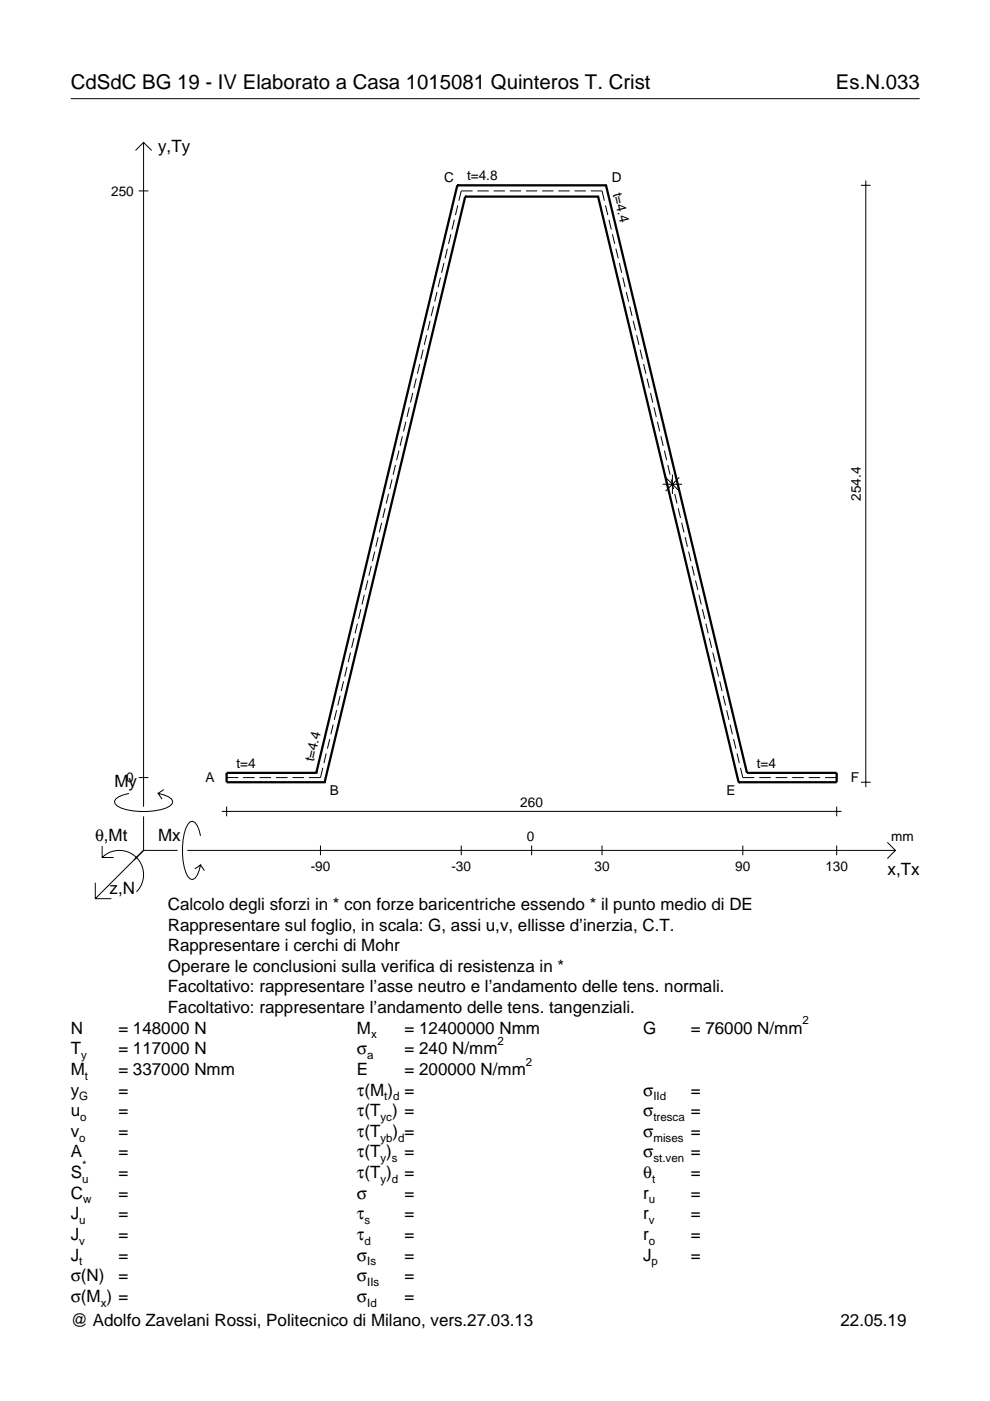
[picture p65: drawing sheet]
<svg xmlns="http://www.w3.org/2000/svg" width="210mm" height="297mm" viewBox="0 0 210 297" stroke-linecap="round" stroke-linejoin="round" font-family="sans-serif">
<defs><g id="words">
<g font-size="4.3">
<text x="15" y="18.9">CdSdC BG 19 - IV Elaborato a Casa 1015081 Quinteros T. Crist</text>
<text x="177.2" y="18.9">Es.N.033</text>
</g>
<g font-size="3.6">
<text x="33.5" y="32.3">y,Ty</text>
<text x="24.3" y="166.9">My</text>
<text x="20.1" y="178.2">θ,Mt</text>
<text x="33.5" y="178.2">Mx</text>
<text x="188.2" y="185.5">x,Tx</text>
<text x="23.2" y="189.6">z,N</text>
<text x="35.6" y="192.9">Calcolo degli sforzi in * con forze baricentriche essendo * il punto medio di DE</text>
<text x="35.6" y="197.3">Rappresentare sul foglio, in scala: G, assi u,v, ellisse d’inerzia, C.T.</text>
<text x="35.6" y="201.7">Rappresentare i cerchi di Mohr</text>
<text x="35.6" y="206">Operare le conclusioni sulla verifica di resistenza in *</text>
<text x="35.6" y="210.4">Facoltativo: rappresentare l’asse neutro e l’andamento delle tens. normali.</text>
<text x="35.6" y="214.8">Facoltativo: rappresentare l’andamento delle tens. tangenziali.</text>
<text x="15" y="219.2">N</text>
<text x="25.1" y="219.2">= 148000 N</text>
<text x="75.7" y="219.2">M</text>
<text x="85.8" y="219.2">= 12400000 Nmm</text>
<text x="136.4" y="219.2">G</text>
<text x="146.5" y="219.2">= 76000 N/mm</text>
<text x="15" y="227.9">M</text>
<text x="15" y="223.5">T</text>
<text x="25.1" y="227.9">= 337000 Nmm</text>
<text x="25.1" y="223.5">= 117000 N</text>
<text x="75.7" y="223.5">σ</text>
<text x="75.7" y="227.9">E</text>
<text x="85.8" y="223.5">= 240 N/mm</text>
<text x="85.8" y="227.9">= 200000 N/mm</text>
<text x="15" y="232.3">y</text>
<text x="25.1" y="232.3">=</text>
<text x="75.7" y="232.3">τ(M ) =</text>
<text x="136.4" y="232.3">σ</text>
<text x="146.5" y="232.3">=</text>
<text x="15" y="236.7">u</text>
<text x="25.1" y="236.7">=</text>
<text x="75.7" y="236.7">τ(T ) =</text>
<text x="136.4" y="236.7">σ</text>
<text x="146.5" y="236.7">=</text>
<text x="15" y="245.4">A</text>
<text x="15" y="241">v</text>
<text x="25.1" y="241">=</text>
<text x="25.1" y="245.4">=</text>
<text x="75.7" y="245.4">τ(T )</text>
<text x="75.7" y="241">τ(T</text>
<text x="83.3" y="241">) =</text>
<text x="85.8" y="245.4">=</text>
<text x="136.4" y="241">σ</text>
<text x="136.4" y="245.4">σ</text>
<text x="146.5" y="241">=</text>
<text x="146.5" y="245.4">=</text>
<text x="15" y="249.8">S</text>
<text x="25.1" y="249.8">=</text>
<text x="75.7" y="249.8">τ(T )</text>
<text x="85.8" y="249.8">=</text>
<text x="136.4" y="249.8">θ</text>
<text x="146.5" y="249.8">=</text>
<text x="15" y="254.2">C</text>
<text x="25.1" y="254.2">=</text>
<text x="75.7" y="254.2">σ</text>
<text x="85.8" y="254.2">=</text>
<text x="136.4" y="254.2">r</text>
<text x="146.5" y="254.2">=</text>
<text x="15" y="262.9">J</text>
<text x="15" y="258.5">J</text>
<text x="25.1" y="262.9">=</text>
<text x="25.1" y="258.5">=</text>
<text x="75.7" y="258.5">τ</text>
<text x="75.7" y="262.9">τ</text>
<text x="85.8" y="258.5">=</text>
<text x="85.8" y="262.9">=</text>
<text x="136.4" y="262.9">r</text>
<text x="136.4" y="258.5">r</text>
<text x="146.5" y="262.9">=</text>
<text x="146.5" y="258.5">=</text>
<text x="15" y="267.3">J</text>
<text x="25.1" y="267.3">=</text>
<text x="75.7" y="267.3">σ</text>
<text x="85.8" y="267.3">=</text>
<text x="136.4" y="267.3">J</text>
<text x="146.5" y="267.3">=</text>
<text x="15" y="271.7">σ(N)</text>
<text x="25.1" y="271.7">=</text>
<text x="75.7" y="271.7">σ</text>
<text x="85.8" y="271.7">=</text>
<text x="15" y="276">σ(M ) =</text>
<text x="15" y="281.2">@ Adolfo Zavelani Rossi, Politecnico di Milano, vers.27.03.13</text>
<text x="75.7" y="276">σ</text>
<text x="85.8" y="276">=</text>
<text x="178.2" y="281.2">22.05.19</text>
</g>
<g font-size="2.9">
<text x="23.6" y="41.5">250</text>
<text x="94.2" y="38.6">C</text>
<text x="99" y="38.3">t=4.8</text>
<text x="129.7" y="38.6">D</text>
<text x="130" y="41.1" transform="rotate(77 130 41.1)">t=4.4</text>
<text x="182.5" y="106.2" transform="rotate(-90 182.5 106.2)">254.4</text>
<text x="66.5" y="161.6" transform="rotate(-77 66.5 161.6)">t=4.4</text>
<text x="26.8" y="165.9">0</text>
<text x="43.6" y="165.8">A</text>
<text x="50.1" y="162.8">t=4</text>
<text x="160.4" y="162.8">t=4</text>
<text x="180.4" y="165.8">F</text>
<text x="69.9" y="168.5">B</text>
<text x="110.3" y="171">260</text>
<text x="154" y="168.5">E</text>
<text x="111.7" y="178.2">0</text>
<text x="189" y="178.2">mm</text>
<text x="65.9" y="184.7">-90</text>
<text x="95.7" y="184.7">-30</text>
<text x="126" y="184.7">30</text>
<text x="155.9" y="184.7">90</text>
<text x="175" y="184.7">130</text>
</g>
<g font-size="2.4">
<text x="78.7" y="220.2">x</text>
<text x="105.5" y="221.5">2</text>
<text x="170.2" y="217.2">2</text>
<text x="17.2" y="224.5">y</text>
<text x="77.9" y="224.5">a</text>
<text x="111.5" y="225.9">2</text>
<text x="16.8" y="233.3">G</text>
<text x="18" y="228.9">t</text>
<text x="81.5" y="233.3">t d</text>
<text x="138.5" y="233.3">IId</text>
<text x="17" y="237.7">o</text>
<text x="80.7" y="237.7">yc</text>
<text x="138.5" y="237.7">tresca</text>
<text x="16.8" y="242">o</text>
<text x="80.7" y="242">yb d</text>
<text x="138.5" y="242">mises</text>
<text x="17.4" y="250.8">u</text>
<text x="17.4" y="247.8">*</text>
<text x="80.7" y="246.4">y s</text>
<text x="80.7" y="250.8">y d</text>
<text x="138.2" y="250.8">t</text>
<text x="138.5" y="246.4">st.ven</text>
<text x="17.6" y="255.2">w</text>
<text x="137.6" y="255.2">u</text>
<text x="16.8" y="263.9">v</text>
<text x="16.8" y="259.5">u</text>
<text x="77.3" y="259.5">s</text>
<text x="77.3" y="263.9">d</text>
<text x="137.6" y="263.9">o</text>
<text x="137.6" y="259.5">v</text>
<text x="16.8" y="268.3">t</text>
<text x="77.9" y="268.3">Is</text>
<text x="138.2" y="268.3">p</text>
<text x="77.9" y="272.7">IIs</text>
<text x="21.4" y="277">x</text>
<text x="77.9" y="277">Id</text>
</g>
</g></defs>
<g fill="none" stroke="#000" stroke-width=".21">
<path d="M15 20.9h180M28.7 31.9l1.7-1.7 1.8 1.7M30.4 30.2v140.8M182.5 39.3h2.1M183.6 38.3v128.6M29.4 40.5h2.1M93.4 58.8l-.5 2.1M94.1 55.8l-.5 2M94.9 52.7l-.5 2.1M95.6 49.7l-.5 2M96.3 46.6l-.5 2.1M97.1 43.5l-.5 2.1"/>
<path d="M100.2 40.5h-2.4l-.5 2M101.2 40.5h2.4M104.7 40.5h2.4M108.1 40.5h2.4M111.5 40.5h2.4M114.9 40.5h2.4M118.4 40.5h2.4M121.8 40.5h2.4M125.2 40.5h2.4l.5 2M128.4 43.5l.5 2.1M129.1 46.6l.5 2.1M129.8 49.7l.5 2"/>
<path d="M130.6 52.7l.5 2.1M131.3 55.8l.5 2M132 58.8l.5 2.1M89 77.2l-.5 2M89.7 74.1l-.5 2.1M90.5 71.1l-.5 2M91.2 68l-.5 2.1M91.9 65l-.5 2M92.7 61.9l-.5 2.1M132.8 61.9l.5 2.1M133.5 65l.5 2M134.2 68l.5 2.1"/>
<path d="M135 71.1l.5 2M135.7 74.1l.5 2.1M136.4 77.2l.5 2M83.8 98.6l-.4 2M84.6 95.5l-.5 2.1M85.3 92.5l-.5 2M86 89.4l-.4 2.1M86.8 86.4l-.5 2M87.5 83.3l-.5 2.1M88.3 80.2l-.5 2.1M137.2 80.2l.5 2.1M137.9 83.3l.5 2.1"/>
<path d="M138.7 86.4l.4 2M139.4 89.4l.5 2.1M140.1 92.5l.5 2M140.9 95.5l.4 2.1M141.6 98.6l.5 2M78.7 120l-.5 2.1M79.4 116.9l-.4 2.1M80.2 113.9l-.5 2M80.9 110.8l-.5 2.1M81.6 107.8l-.4 2M82.4 104.7l-.5 2.1M83.1 101.6l-.5 2.1"/>
<path d="M140.5 102.7h4.1M141.1 101.2l2.9 2.9M142.3 101.6l.5 2.1M142.6 100.6v4.1M143.1 104.7l.4 2.1M143.8 107.8l.5 2M144 101.2l-2.9 2.9M144.5 110.8l.5 2.1M145.3 113.9l.4 2M146 116.9l.5 2.1M146.7 120l.5 2.1M74.3 138.3l-.5 2.1"/>
<path d="M75 135.3l-.5 2M75.8 132.2l-.5 2.1M76.5 129.2l-.5 2M77.2 126.1l-.5 2.1M78 123.1l-.5 2M147.5 123.1l.5 2M148.2 126.1l.5 2.1M148.9 129.2l.5 2M149.7 132.2l.5 2.1M150.4 135.3l.5 2M151.1 138.3l.5 2.1M69.2 159.7l-.5 2.1"/>
<path d="M69.9 156.7l-.5 2M70.6 153.6l-.5 2.1M71.4 150.6l-.5 2M72.1 147.5l-.5 2.1M72.8 144.5l-.5 2M73.6 141.4l-.5 2.1M151.9 141.4l.5 2.1M152.6 144.5l.5 2M153.3 147.5l.5 2.1M154.1 150.6l.5 2M154.8 153.6l.5 2.1M155.5 156.7l.5 2"/>
<path d="M156.3 159.7l.5 2.1M21.7 179.4v2.4h2.4M27.3 168.2a3.6 3.6 0 0 0-3 1.7l.1 .5a5.6 5.6 0 0 0 3.8 1.5 13.4 13.4 0 0 0 7.8-1l.5-.5 .1-.5a3.6 3.6 0 0 0-3.1-1.7l.8 1.2M29.4 164.9h2.1M30.4 173.1v7.2M34.7 167.4l-1.2 .8M42.5 177.2a3.6 3.6 0 0 0-1.7-3.1l-.5 .2a5.7 5.7 0 0 0-1.5 3.7 13.3 13.3 0 0 0 1 7.9l.5 .5 .5 .1a3.6 3.6 0 0 0 1.7-3.1l-1.2 .8M47 172h131.4M48 164.9h2.5M48 171v2.1M51.5 164.9h2.5M55 164.9h2.5"/>
<path d="M58.5 164.9h2.5M62 164.9h2.5M67.9 179.3v2M68.4 162.8l-.5 2.1h-2.4M97.8 179.3v2M112.7 179.3v2M127.6 179.3v2M157 162.8l.5 2.1h2.4M157.5 179.3v2M161 164.9h2.4M164.5 164.9h2.4M168 164.9h2.4"/>
<path d="M171.4 164.9h2.5M174.9 164.9h2.5M177.4 171v2.1M177.4 179.3v2M182.5 165.9h2.1M188.1 178.6l1.7 1.7-1.7 1.7M20.2 187.2v3.3h3.4M21.7 181.8a5.1 5.1 0 0 1 7.2 0 5.1 5.1 0 0 1 0 7.3M30.4 180.3l-10.2 10.2M30.4 180.3h7.2M39.7 180.3h150.1M42.5 183.4l.8 1.2"/>
</g>
<g fill="none" stroke="#000" stroke-width=".48">
<path d="M97 39.3h.1M97 39.3l-29.9 124.6M97 39.3h31.5M128.5 39.3h.1M128.5 39.3l29.9 124.6M98.6 41.7h.1M98.6 41.7l-29.8 124.2M98.6 41.7h28.2M126.8 41.7h.1M126.8 41.7l29.8 124.2M67.1 163.9h.1M67.1 163.9h-19.1v2h20.8"/>
<path d="M68.8 165.9h.1M156.6 165.9h.1M158.4 163.9h.1M158.4 163.9h19v2h-20.8"/>
</g>
<use href="#words"/>
</svg>
